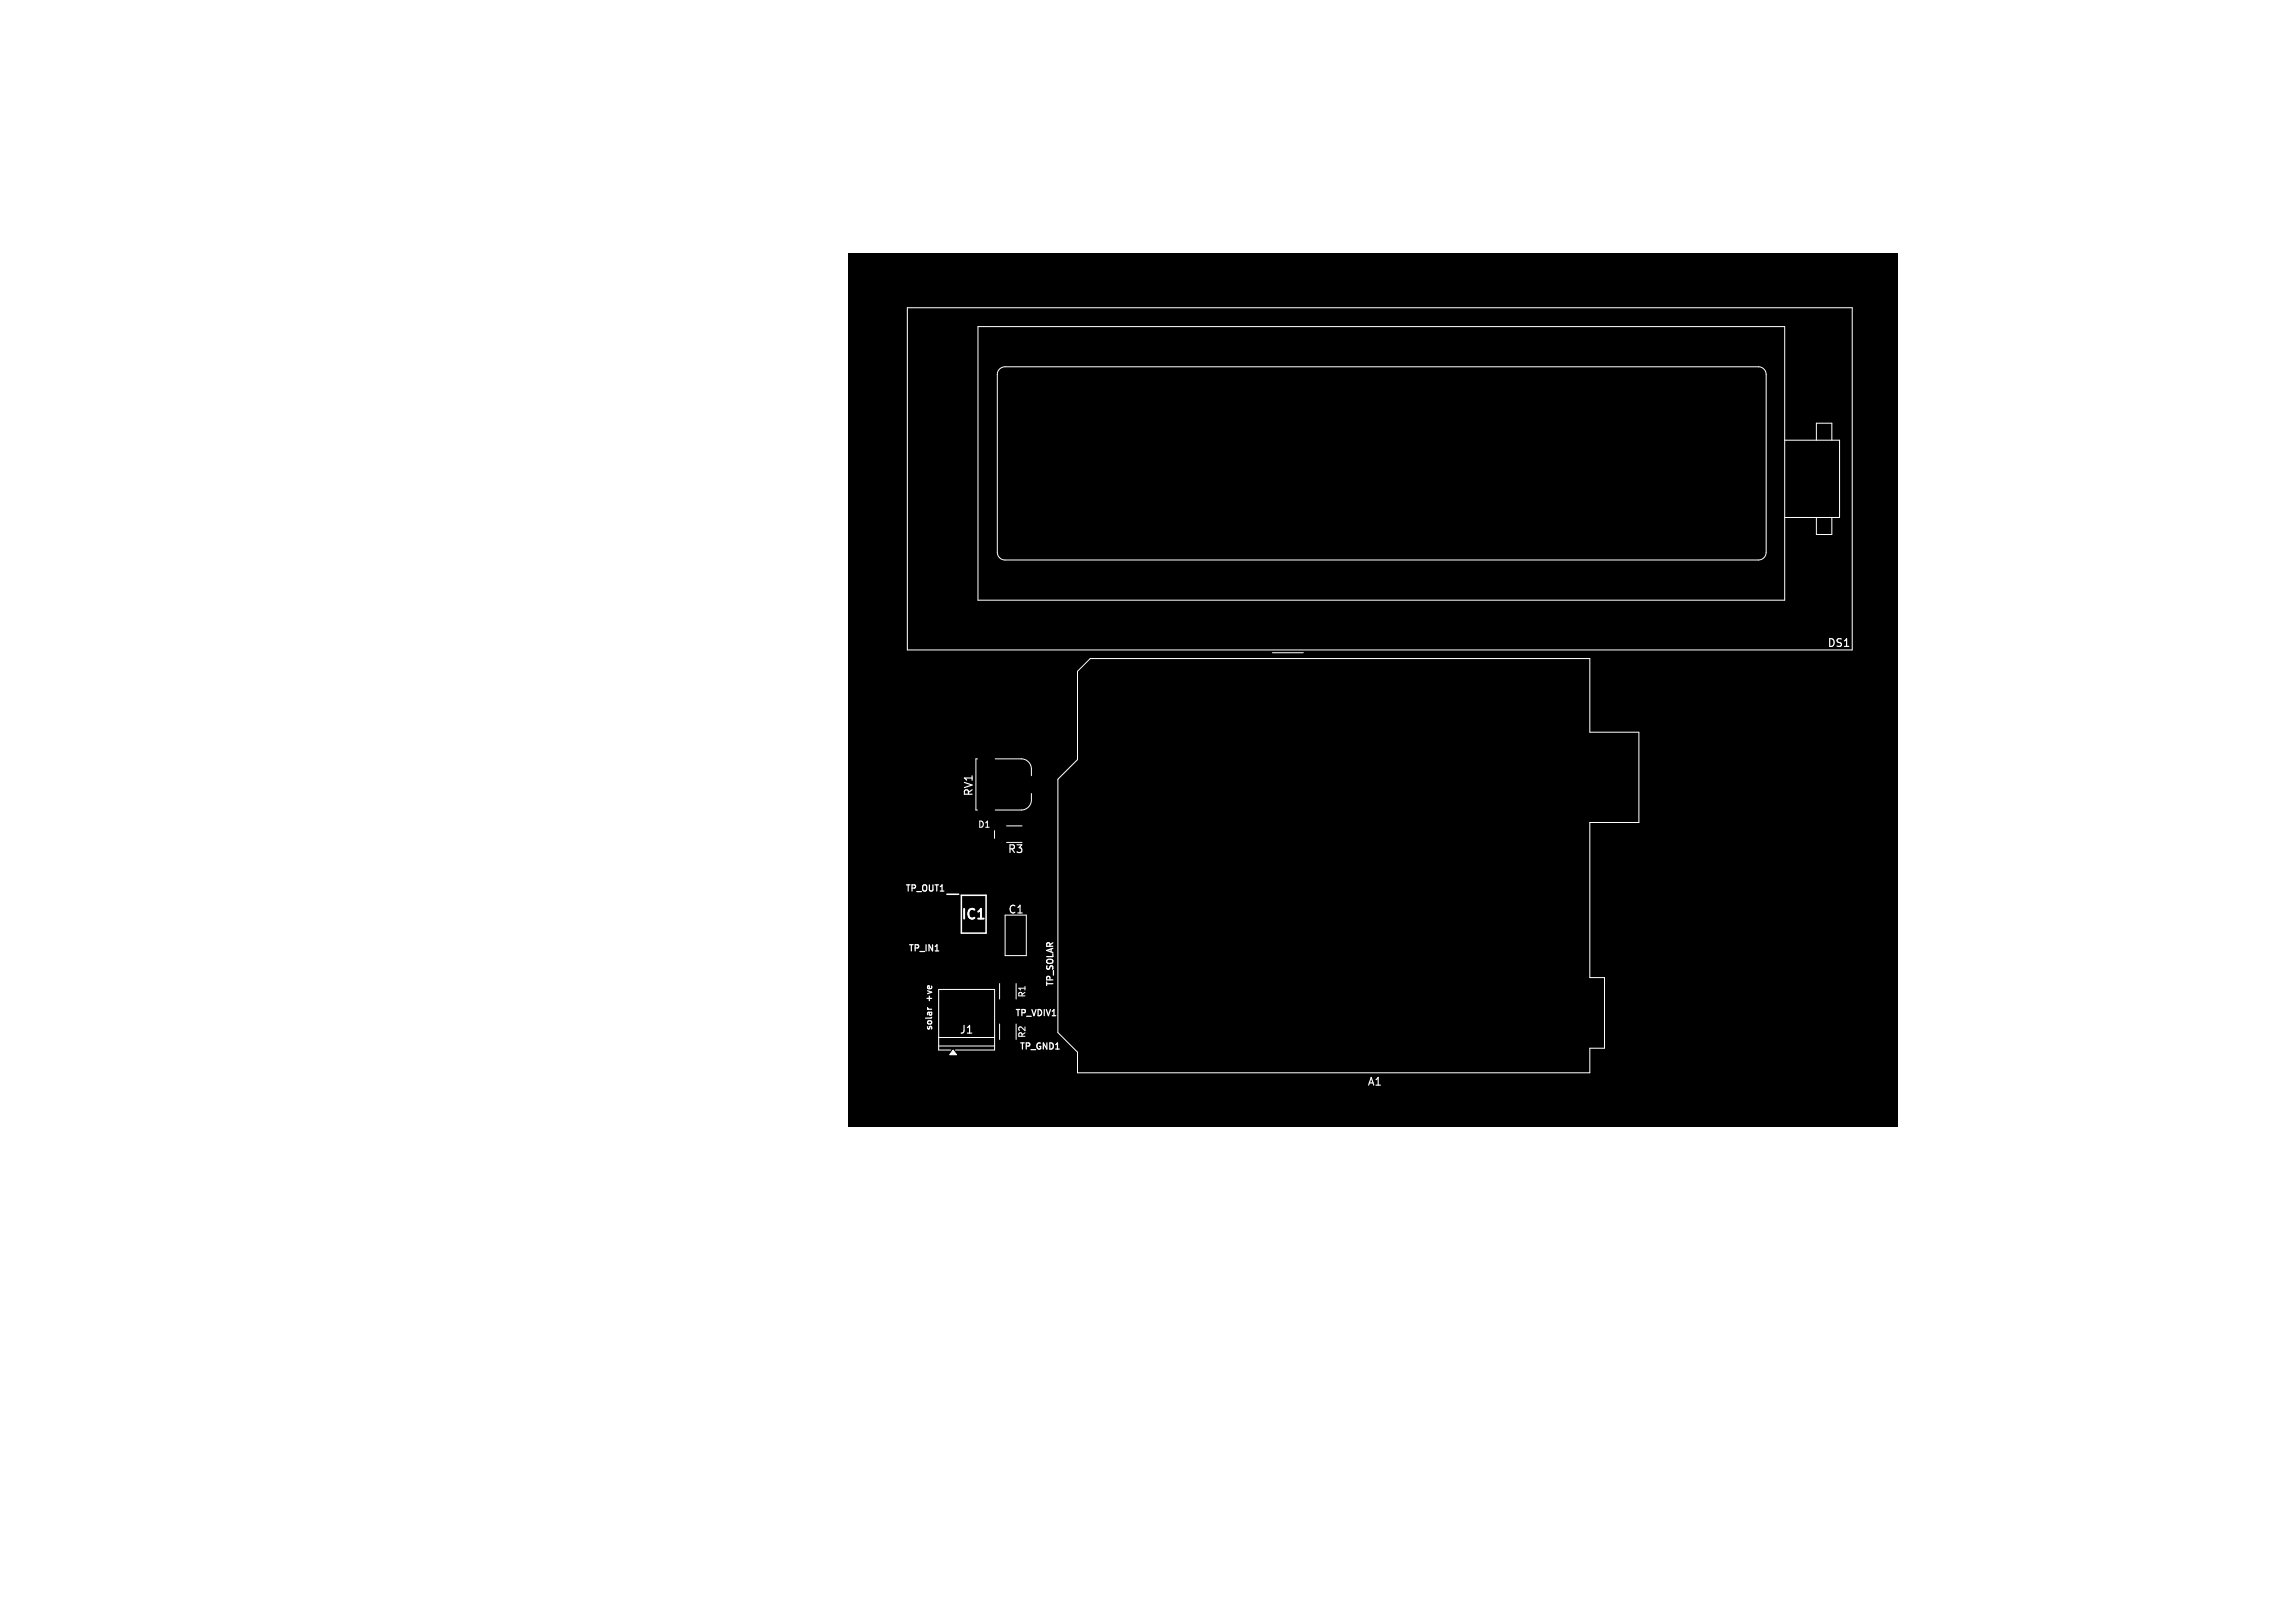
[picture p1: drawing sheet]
<svg xmlns="http://www.w3.org/2000/svg" width="297mm" height="210mm" viewBox="0 0 297 210" stroke-linecap="round" stroke-linejoin="round" font-family="sans-serif">
<defs><g id="words">
<text font-size="1.8" fill="#fff" x="124.2" y="119.3">IC1</text>
<g font-size="1.4" fill="#fff">
<text x="236.4" y="83.9">DS1</text>
<text x="126.1" y="103.1" transform="rotate(-90 126.1 103.1)">RV1</text>
<text x="130.3" y="110.6">R3</text>
<text x="130.4" y="118.4">C1</text>
<text x="124.1" y="133.9">J1</text>
<text x="176.9" y="140.7">A1</text>
</g>
<g font-size="1.1" fill="#fff">
<text x="126.5" y="107.2">D1</text>
<text x="117.1" y="115.6">TP_OUT1</text>
<text x="117.5" y="123.3">TP_IN1</text>
<text x="120.7" y="129.5" transform="rotate(-90 120.7 129.5)">+ve</text>
<text x="131.3" y="131.7">TP_VDIV1</text>
<text x="132.8" y="129.1" transform="rotate(-90 132.8 129.1)">R1</text>
<text x="136.5" y="127.8" transform="rotate(-90 136.5 127.8)">TP_SOLAR</text>
<text x="120.7" y="133.4" transform="rotate(-90 120.7 133.4)">solar</text>
<text x="131.9" y="136">TP_GND1</text>
<text x="132.8" y="134.4" transform="rotate(-90 132.8 134.4)">R2</text>
</g>
</g></defs>
<path d="M109.8 32.8h135.8v113.1h-135.8z" fill="#000"/>
<path d="M120 130.4h.1M121 123h.5" fill="none" stroke="#fff" stroke-width=".16"/>
<path d="M126.6 118.9h.7" fill="none" stroke="#fff" stroke-width=".25"/>
<g fill="none" stroke="#fff" stroke-width=".13">
<path d="M117.4 39.8h122.3v44.3h-122.3zM126.6 42.3h104.4v35.4h-104.4zM129.4 47.8l.2-.2 .5-.1h97.5a1 1 0 0 1 1 1v23a1 1 0 0 1-1 1h-97.5a1 1 0 0 1-1-1v-23l.1-.5zM231 57h7.1v10h-7.1M235.1 57v-2.2h2v2.2M235.1 67v2.2h2v-2.2M126.5 98.2h-.2v6.6h.2M128.8 98.2h3.4a1.31 1.31 0 0 1 1.3 1.3v.9M139.4 86.9l1.7-1.7h64.6v9.5h6.4v11.7h-6.4v20.1h1.9v9.1h-1.9v3.2h-66.3v-2.7l-2.5-2.5v-32.8l2.5-2.5zM164.7 84.5h4M128.7 107.5v1M130.1 118.4h2.7v5.3h-2.7z"/>
<path d="M130.3 106.9h2M130.3 109h2M133.5 102.7v.8a1.31 1.31 0 0 1-1.3 1.3h-3.4M121.5 134.2h7.2M121.5 135.3h7.2M123 135.9h-1.5v-7.9h7.2v7.9h-5.1M129.4 127.3v2M129.4 132.5v2M131.5 127.3v2M131.5 132.5v2"/>
</g>
<path d="M122.5 115.7h1.6M124.4 115.8h3.2v4.9h-3.2z" fill="none" stroke="#fff" stroke-width=".2"/>
<path d="M123.3 135.9l.5 .6h-.9z" fill="#fff" stroke="#fff" stroke-width=".13"/>
<use href="#words"/>
</svg>
